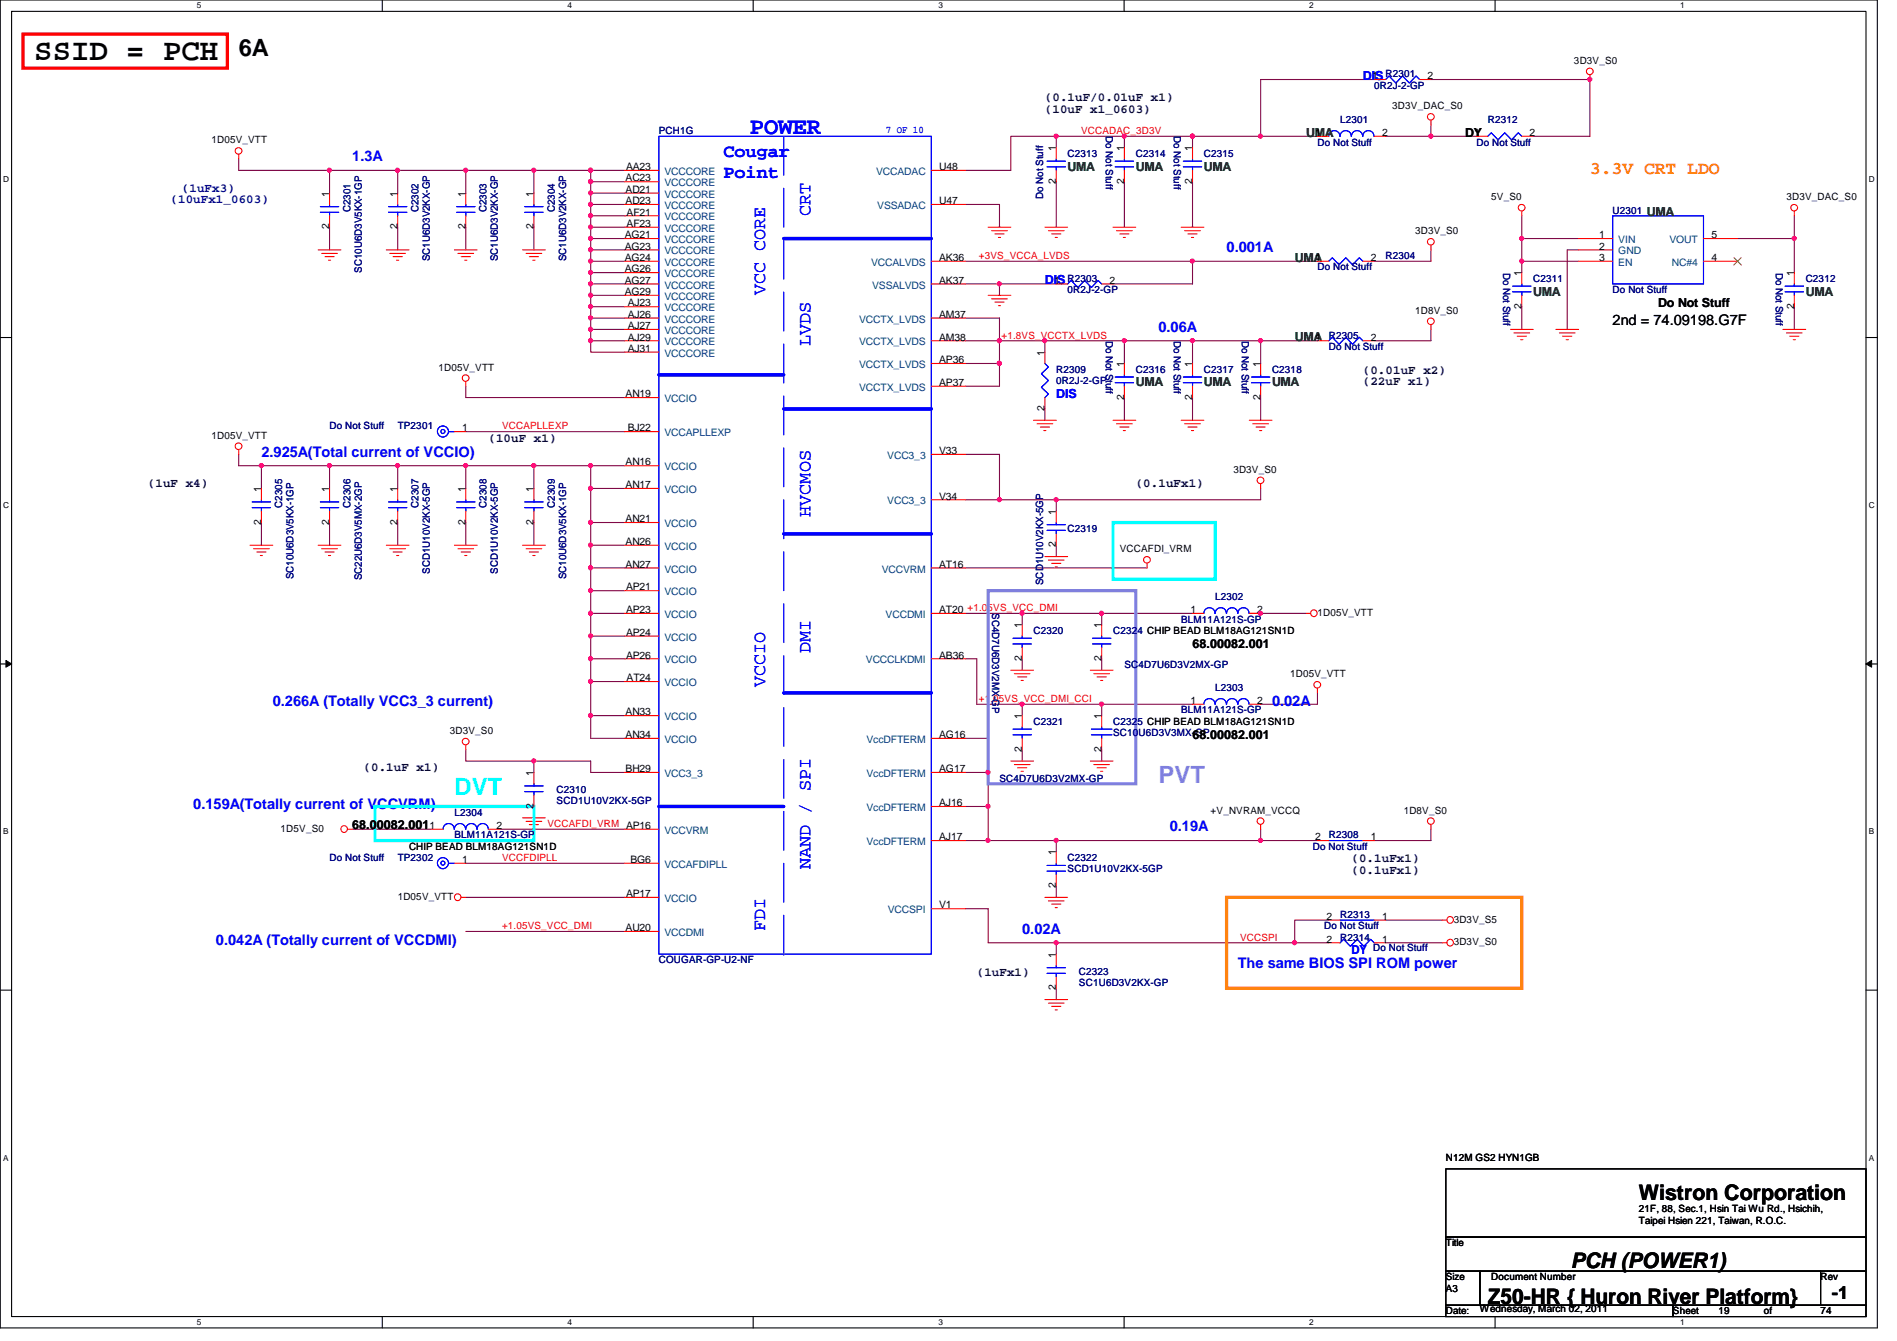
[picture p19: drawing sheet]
<svg xmlns="http://www.w3.org/2000/svg" width="297mm" height="210mm" viewBox="0 0 297 210" stroke-linecap="round" stroke-linejoin="round" font-family="sans-serif">
<defs><g id="words">
<text font-size="4.8" x="5.4" y="9.4">SSID = PCH</text>
<text font-size="3.7" x="37.4" y="8.8">6A</text>
<text font-size="3.7" fill="#00f" x="117.4" y="21">POWER</text>
<text font-size="3.7" fill="#0ff" x="71.2" y="124.4">DVT</text>
<text font-size="3.7" fill="#8080ff" x="181.4" y="122.6">PVT</text>
<g font-size="3.3">
<text x="256.6" y="187.9">Wistron Corporation</text>
<text x="246" y="198.5">PCH (POWER1)</text>
<text x="233" y="204">Z50-HR { Huron River Platform}</text>
</g>
<g font-size="2.8" fill="#00f">
<text x="113.3" y="24.6">Cougar</text>
<text x="113.3" y="27.8">Point</text>
<text x="126.9" y="33.8" transform="rotate(-90 126.9 33.8)">CRT</text>
<text x="119.8" y="46.2" transform="rotate(-90 119.8 46.2)">VCC CORE</text>
<text x="126.9" y="54.2" transform="rotate(-90 126.9 54.2)">LVDS</text>
<text x="126.9" y="80.9" transform="rotate(-90 126.9 80.9)">HVCMOS</text>
<text x="119.8" y="107.6" transform="rotate(-90 119.8 107.6)">VCCIO</text>
<text x="126.9" y="102.2" transform="rotate(-90 126.9 102.2)">DMI</text>
<text x="126.9" y="136" transform="rotate(-90 126.9 136)">NAND / SPI</text>
<text x="119.8" y="145.8" transform="rotate(-90 119.8 145.8)">FDI</text>
</g>
<text font-size="2.8" fill="#ff8000" x="249" y="27.3">3.3V CRT LDO</text>
<text font-size="2.8" x="286.8" y="203.4">-1</text>
<g font-size="2.3" fill="#00f">
<text x="55.2" y="25.2">1.3A</text>
<text x="192.1" y="39.5">0.001A</text>
<text x="181.4" y="51.9">0.06A</text>
<text x="40.9" y="71.5">2.925A(Total current of VCCIO)</text>
<text x="42.7" y="110.6">0.266A (Totally VCC3_3 current)</text>
<text x="199.2" y="110.6">0.02A</text>
<text x="30.3" y="126.6">0.159A(Totally current of VCCVRM)</text>
<text x="183.2" y="130.1">0.19A</text>
<text x="33.8" y="147.9">0.042A (Totally current of VCCDMI)</text>
<text x="160.1" y="146.1">0.02A</text>
<text x="193.8" y="151.5">The same BIOS SPI ROM power</text>
</g>
<text font-size="2.3" x="252.5" y="50.8">2nd = 74.09198.G7F</text>
<g font-size="1.9" fill="#000040">
<text x="163.6" y="17.6">(10uF x1_0603)</text>
<text x="163.6" y="15.8">(0.1uF/0.01uF x1)</text>
<text x="213.4" y="58.5">(0.01uF x2)</text>
<text x="213.4" y="60.3">(22uF x1)</text>
<text x="76.5" y="69.2">(10uF x1)</text>
<text x="23.2" y="76.3">(1uF x4)</text>
<text x="177.8" y="76.3">(0.1uFx1)</text>
<text x="56.9" y="120.7">(0.1uF x1)</text>
<text x="211.6" y="136.7">(0.1uFx1)</text>
<text x="211.6" y="135">(0.1uFx1)</text>
<text x="152.9" y="152.7">(1uFx1)</text>
</g>
<g font-size="1.9" fill="#00f">
<text x="213.4" y="12.5">DIS</text>
<text x="163.6" y="44.5">DIS</text>
<text x="165.4" y="62.3">DIS</text>
<text x="211.6" y="149.4">DY</text>
</g>
<g font-size="1.9" fill="#008000">
<text x="204.5" y="21.4">UMA</text>
<text x="167.2" y="26.7">UMA</text>
<text x="177.8" y="26.7">UMA</text>
<text x="188.5" y="26.7">UMA</text>
<text x="257.8" y="33.8">UMA</text>
<text x="202.7" y="40.9">UMA</text>
<text x="240.1" y="46.3">UMA</text>
<text x="282.7" y="46.3">UMA</text>
<text x="202.7" y="53.4">UMA</text>
<text x="177.8" y="60.5">UMA</text>
<text x="188.5" y="60.5">UMA</text>
<text x="199.2" y="60.5">UMA</text>
</g>
<g font-size="1.9">
<text x="229.4" y="21.4">DY</text>
<text x="259.6" y="48">Do Not Stuff</text>
<text x="186.7" y="101.4">68.00082.001</text>
<text x="186.7" y="115.6">68.00082.001</text>
<text x="55.2" y="129.8">68.00082.001</text>
</g>
<g font-size="1.9" fill="#000080">
<text x="26.7" y="31.8">(10uFx1_0603)</text>
<text x="28.5" y="30.1">(1uFx3)</text>
</g>
<g font-size="1.6">
<text x="246.5" y="10">3D3V_S0</text>
<text x="214.8" y="12.4">1</text>
<text x="218" y="17.1">3D3V_DAC_S0</text>
<text x="223.5" y="12.4">2</text>
<text x="33.1" y="22.4">1D05V_VTT</text>
<text x="165.4" y="23.7" transform="rotate(-90 165.4 23.7)">1</text>
<text x="176" y="23.7" transform="rotate(-90 176 23.7)">1</text>
<text x="186.7" y="23.7" transform="rotate(-90 186.7 23.7)">1</text>
<text x="205.9" y="21.3">1</text>
<text x="216.4" y="21.3">2</text>
<text x="230.8" y="21.3">1</text>
<text x="239.5" y="21.3">2</text>
<text x="98" y="28.4">AC23</text>
<text x="98" y="26.6">AA23</text>
<text x="147.1" y="26.6">U48</text>
<text x="165.4" y="28.8" transform="rotate(-90 165.4 28.8)">2</text>
<text x="176" y="28.8" transform="rotate(-90 176 28.8)">2</text>
<text x="186.7" y="28.8" transform="rotate(-90 186.7 28.8)">2</text>
<text x="51.6" y="35.9" transform="rotate(-90 51.6 35.9)">2</text>
<text x="51.6" y="30.8" transform="rotate(-90 51.6 30.8)">1</text>
<text x="62.2" y="35.9" transform="rotate(-90 62.2 35.9)">2</text>
<text x="62.2" y="30.8" transform="rotate(-90 62.2 30.8)">1</text>
<text x="72.9" y="35.9" transform="rotate(-90 72.9 35.9)">2</text>
<text x="72.9" y="30.8" transform="rotate(-90 72.9 30.8)">1</text>
<text x="83.6" y="35.9" transform="rotate(-90 83.6 35.9)">2</text>
<text x="83.6" y="30.8" transform="rotate(-90 83.6 30.8)">1</text>
<text x="98" y="30.2">AD21</text>
<text x="98" y="32">AD23</text>
<text x="98.1" y="33.7">AF21</text>
<text x="98.1" y="35.5">AF23</text>
<text x="147.1" y="32">U47</text>
<text x="233.5" y="31.3">5V_S0</text>
<text x="279.7" y="31.3">3D3V_DAC_S0</text>
<text x="97.8" y="37.3">AG21</text>
<text x="97.8" y="39.1">AG23</text>
<text x="97.8" y="40.9">AG24</text>
<text x="147.1" y="40.9">AK36</text>
<text x="205.9" y="40.9">1</text>
<text x="214.6" y="40.9">2</text>
<text x="221.6" y="36.7">3D3V_S0</text>
<text x="250.4" y="37.3">1</text>
<text x="250.4" y="39.1">2</text>
<text x="250.4" y="40.9">3</text>
<text x="268" y="40.9">4</text>
<text x="268" y="37.3">5</text>
<text x="97.8" y="42.6">AG26</text>
<text x="97.8" y="44.4">AG27</text>
<text x="97.8" y="46.2">AG29</text>
<text x="98.3" y="48">AJ23</text>
<text x="147.1" y="44.4">AK37</text>
<text x="165.1" y="44.4">1</text>
<text x="173.7" y="44.4">2</text>
<text x="238.2" y="43.2" transform="rotate(-90 238.2 43.2)">1</text>
<text x="280.9" y="43.2" transform="rotate(-90 280.9 43.2)">1</text>
<text x="98.3" y="49.7">AJ26</text>
<text x="98.3" y="51.5">AJ27</text>
<text x="98.3" y="53.3">AJ29</text>
<text x="147.1" y="49.7">AM37</text>
<text x="147.1" y="53.3">AM38</text>
<text x="205.9" y="53.3">1</text>
<text x="214.6" y="53.3">2</text>
<text x="221.6" y="49.1">1D8V_S0</text>
<text x="238.2" y="48.3" transform="rotate(-90 238.2 48.3)">2</text>
<text x="280.9" y="48.3" transform="rotate(-90 280.9 48.3)">2</text>
<text x="68.7" y="58">1D05V_VTT</text>
<text x="98.3" y="55.1">AJ31</text>
<text x="147.1" y="56.9">AP36</text>
<text x="163.6" y="55.7" transform="rotate(-90 163.6 55.7)">1</text>
<text x="176" y="57.4" transform="rotate(-90 176 57.4)">1</text>
<text x="186.7" y="57.4" transform="rotate(-90 186.7 57.4)">1</text>
<text x="197.4" y="57.4" transform="rotate(-90 197.4 57.4)">1</text>
<text x="98" y="62.2">AN19</text>
<text x="147.1" y="60.4">AP37</text>
<text x="163.6" y="64.3" transform="rotate(-90 163.6 64.3)">2</text>
<text x="176" y="62.6" transform="rotate(-90 176 62.6)">2</text>
<text x="186.7" y="62.6" transform="rotate(-90 186.7 62.6)">2</text>
<text x="197.4" y="62.6" transform="rotate(-90 197.4 62.6)">2</text>
<text x="33.1" y="68.7">1D05V_VTT</text>
<text x="72.4" y="67.5">1</text>
<text x="98.3" y="67.5">BJ22</text>
<text x="147.1" y="71.1">V33</text>
<text x="40.9" y="77" transform="rotate(-90 40.9 77)">1</text>
<text x="51.6" y="77" transform="rotate(-90 51.6 77)">1</text>
<text x="62.2" y="77" transform="rotate(-90 62.2 77)">1</text>
<text x="72.9" y="77" transform="rotate(-90 72.9 77)">1</text>
<text x="83.6" y="77" transform="rotate(-90 83.6 77)">1</text>
<text x="98" y="72.9">AN16</text>
<text x="98" y="76.4">AN17</text>
<text x="193.1" y="74">3D3V_S0</text>
<text x="40.9" y="82.1" transform="rotate(-90 40.9 82.1)">2</text>
<text x="51.6" y="82.1" transform="rotate(-90 51.6 82.1)">2</text>
<text x="62.2" y="82.1" transform="rotate(-90 62.2 82.1)">2</text>
<text x="72.9" y="82.1" transform="rotate(-90 72.9 82.1)">2</text>
<text x="83.6" y="82.1" transform="rotate(-90 83.6 82.1)">2</text>
<text x="98" y="81.7">AN21</text>
<text x="147.1" y="78.2">V34</text>
<text x="165.4" y="80.6" transform="rotate(-90 165.4 80.6)">1</text>
<text x="98" y="85.3">AN26</text>
<text x="98" y="88.9">AN27</text>
<text x="147.1" y="88.9">AT16</text>
<text x="165.4" y="85.7" transform="rotate(-90 165.4 85.7)">2</text>
<text x="175.3" y="86.4">VCCAFDI_VRM</text>
<text x="98" y="92.4">AP21</text>
<text x="98" y="96">AP23</text>
<text x="147.1" y="96">AT20 +1.05VS_VCC_DMI</text>
<text x="186.4" y="96">1</text>
<text x="196.8" y="96">2</text>
<text x="98" y="99.5">AP24</text>
<text x="160" y="98.3" transform="rotate(-90 160 98.3)">1</text>
<text x="172.5" y="98.3" transform="rotate(-90 172.5 98.3)">1</text>
<text x="206.3" y="96.4">1D05V_VTT</text>
<text x="98" y="103.1">AP26</text>
<text x="98.1" y="106.6">AT24</text>
<text x="147.1" y="103.1">AB36</text>
<text x="160" y="103.5" transform="rotate(-90 160 103.5)">2</text>
<text x="172.5" y="103.5" transform="rotate(-90 172.5 103.5)">2</text>
<text x="202" y="106">1D05V_VTT</text>
<text x="98" y="112">AN33</text>
<text x="160" y="112.6" transform="rotate(-90 160 112.6)">1</text>
<text x="172.5" y="112.6" transform="rotate(-90 172.5 112.6)">1</text>
<text x="186.4" y="110.2">1</text>
<text x="196.8" y="110.2">2</text>
<text x="70.4" y="114.9">3D3V_S0</text>
<text x="98" y="115.5">AN34</text>
<text x="147.1" y="115.5">AG16</text>
<text x="160" y="117.7" transform="rotate(-90 160 117.7)">2</text>
<text x="172.5" y="117.7" transform="rotate(-90 172.5 117.7)">2</text>
<text x="83.6" y="121.5" transform="rotate(-90 83.6 121.5)">1</text>
<text x="98" y="120.9">BH29</text>
<text x="147.1" y="120.9">AG17</text>
<text x="43.9" y="130.2">1D5V_S0</text>
<text x="67.3" y="129.8">1</text>
<text x="77.7" y="129.8">2</text>
<text x="83.6" y="126.6" transform="rotate(-90 83.6 126.6)">2</text>
<text x="147.1" y="131.5">AJ17</text>
<text x="147.1" y="126.2">AJ16</text>
<text x="189.6" y="127.3">+V_NVRAM_VCCQ</text>
<text x="205.9" y="131.5">2</text>
<text x="214.6" y="131.5">1</text>
<text x="219.8" y="127.3">1D8V_S0</text>
<text x="64" y="133">CHIP BEAD BLM18AG121SN1D</text>
<text x="72.4" y="135.1">1</text>
<text x="98.7" y="135.1">BG6</text>
<text x="165.4" y="133.9" transform="rotate(-90 165.4 133.9)">1</text>
<text x="62.3" y="140.8">1D05V_VTT</text>
<text x="98" y="140.4">AP17</text>
<text x="147.1" y="142.2">V1</text>
<text x="165.4" y="139" transform="rotate(-90 165.4 139)">2</text>
<text x="207.7" y="144">2</text>
<text x="216.4" y="144">1</text>
<text x="98" y="145.8">AU20</text>
<text x="165.4" y="149.9" transform="rotate(-90 165.4 149.9)">1</text>
<text x="207.7" y="147.5">2</text>
<text x="216.4" y="147.5">1</text>
<text x="227.6" y="144.4">3D3V_S5</text>
<text x="227.6" y="148">3D3V_S0</text>
<text x="165.4" y="155" transform="rotate(-90 165.4 155)">2</text>
<text x="226.4" y="181.7">N12M GS2 HYN1GB</text>
<text x="256.6" y="189.7">21F, 88, Sec.1, Hsin Tai Wu Rd., Hsichih,</text>
<text x="256.6" y="191.6">Taipei Hsien 221, Taiwan, R.O.C.</text>
<text x="226.4" y="195.1">Title</text>
<text x="226.4" y="200.4">Size</text>
<text x="226.4" y="202.2">A3</text>
<text x="233.5" y="200.4">Document Number</text>
<text x="285.1" y="200.4">Rev</text>
<text x="226.4" y="205.7">Date:</text>
<text x="231.7" y="205.4">Wednesday, March 02, 2011</text>
<text x="262" y="205.7">Sheet</text>
<text x="269.1" y="205.7">19</text>
<text x="276.2" y="205.7">of</text>
<text x="285.1" y="205.7">74</text>
</g>
<g font-size="1.6" fill="#000080">
<text x="215.2" y="13.9">0R2J-2-GP</text>
<text x="217" y="12.1">R2301</text>
<text x="103.2" y="21">PCH1G</text>
<text x="173.1" y="21.3" transform="rotate(90 173.1 21.3)">Do Not Stuff</text>
<text x="183.8" y="21.3" transform="rotate(90 183.8 21.3)">Do Not Stuff</text>
<text x="206.3" y="22.8">Do Not Stuff</text>
<text x="209.8" y="19.2">L2301</text>
<text x="231.2" y="22.8">Do Not Stuff</text>
<text x="233" y="19.2">R2312</text>
<text x="167.2" y="24.6">C2313</text>
<text x="177.8" y="24.6">C2314</text>
<text x="188.5" y="24.6">C2315</text>
<text x="54.9" y="33.2" transform="rotate(-90 54.9 33.2)">C2301</text>
<text x="65.5" y="33.2" transform="rotate(-90 65.5 33.2)">C2302</text>
<text x="76.2" y="33.2" transform="rotate(-90 76.2 33.2)">C2303</text>
<text x="86.9" y="33.2" transform="rotate(-90 86.9 33.2)">C2304</text>
<text x="163.3" y="31.1" transform="rotate(-90 163.3 31.1)">Do Not Stuff</text>
<text x="252.5" y="33.4">U2301</text>
<text x="67.3" y="40.9" transform="rotate(-90 67.3 40.9)">SC1U6D3V2KX-GP</text>
<text x="78" y="40.9" transform="rotate(-90 78 40.9)">SC1U6D3V2KX-GP</text>
<text x="88.6" y="40.9" transform="rotate(-90 88.6 40.9)">SC1U6D3V2KX-GP</text>
<text x="217" y="40.6">R2304</text>
<text x="56.6" y="42.7" transform="rotate(-90 56.6 42.7)">SC10U6D3V5KX-1GP</text>
<text x="167.2" y="44.1">R2303</text>
<text x="167.2" y="45.9">0R2J-2-GP</text>
<text x="206.3" y="42.3">Do Not Stuff</text>
<text x="235.4" y="42.7" transform="rotate(90 235.4 42.7)">Do Not Stuff</text>
<text x="240.1" y="44.1">C2311</text>
<text x="252.5" y="45.9">Do Not Stuff</text>
<text x="278" y="42.7" transform="rotate(90 278 42.7)">Do Not Stuff</text>
<text x="282.7" y="44.1">C2312</text>
<text x="173.1" y="53.3" transform="rotate(90 173.1 53.3)">Do Not Stuff</text>
<text x="183.8" y="53.3" transform="rotate(90 183.8 53.3)">Do Not Stuff</text>
<text x="194.5" y="53.3" transform="rotate(90 194.5 53.3)">Do Not Stuff</text>
<text x="208.1" y="53">R2305</text>
<text x="165.4" y="58.3">R2309</text>
<text x="177.8" y="58.3">C2316</text>
<text x="188.5" y="58.3">C2317</text>
<text x="199.2" y="58.3">C2318</text>
<text x="208.1" y="54.8">Do Not Stuff</text>
<text x="165.4" y="60.1">0R2J-2-GP</text>
<text x="51.6" y="67.2">Do Not Stuff</text>
<text x="62.3" y="67.2">TP2301</text>
<text x="44.2" y="79.5" transform="rotate(-90 44.2 79.5)">C2305</text>
<text x="54.9" y="79.5" transform="rotate(-90 54.9 79.5)">C2306</text>
<text x="65.5" y="79.5" transform="rotate(-90 65.5 79.5)">C2307</text>
<text x="76.2" y="79.5" transform="rotate(-90 76.2 79.5)">C2308</text>
<text x="86.9" y="79.5" transform="rotate(-90 86.9 79.5)">C2309</text>
<text x="167.2" y="83.2">C2319</text>
<text x="67.3" y="89.8" transform="rotate(-90 67.3 89.8)">SCD1U10V2KX-5GP</text>
<text x="78" y="89.8" transform="rotate(-90 78 89.8)">SCD1U10V2KX-5GP</text>
<text x="46" y="90.7" transform="rotate(-90 46 90.7)">SC10U6D3V5KX-1GP</text>
<text x="56.6" y="90.8" transform="rotate(-90 56.6 90.8)">SC22U6D3V5MX-2GP</text>
<text x="88.6" y="90.7" transform="rotate(-90 88.6 90.7)">SC10U6D3V5KX-1GP</text>
<text x="163.3" y="91.6" transform="rotate(-90 163.3 91.6)">SCD1U10V2KX-5GP</text>
<text x="190.3" y="93.9">L2302</text>
<text x="155.4" y="96" transform="rotate(90 155.4 96)">SC4D7U6D3V2MX-GP</text>
<text x="161.8" y="99.2">C2320</text>
<text x="174.3" y="99.2">C2324 CHIP BEAD BLM18AG121SN1D</text>
<text x="185" y="97.5">BLM11A121S-GP</text>
<text x="176.1" y="104.6">SC4D7U6D3V2MX-GP</text>
<text x="161.8" y="113.5">C2321</text>
<text x="174.3" y="113.5">C2325 CHIP BEAD BLM18AG121SN1D</text>
<text x="185" y="111.7">BLM11A121S-GP</text>
<text x="190.3" y="108.1">L2303</text>
<text x="174.3" y="115.2">SC10U6D3V3MX-GP</text>
<text x="87.2" y="124.1">C2310</text>
<text x="87.2" y="125.9">SCD1U10V2KX-5GP</text>
<text x="156.5" y="122.3">SC4D7U6D3V2MX-GP</text>
<text x="71.2" y="127.7">L2304</text>
<text x="71.2" y="131.2">BLM11A121S-GP</text>
<text x="208.1" y="131.2">R2308</text>
<text x="51.6" y="134.8">Do Not Stuff</text>
<text x="62.3" y="134.8">TP2302</text>
<text x="167.2" y="134.8">C2322</text>
<text x="167.2" y="136.6">SCD1U10V2KX-5GP</text>
<text x="205.6" y="133">Do Not Stuff</text>
<text x="209.8" y="143.7">R2313</text>
<text x="207.3" y="145.5">Do Not Stuff</text>
<text x="209.8" y="147.2">R2314</text>
<text x="215" y="148.8">Do Not Stuff</text>
<text x="103.2" y="150.8">COUGAR-GP-U2-NF</text>
<text x="168.9" y="152.6">C2323</text>
<text x="168.9" y="154.3">SC1U6D3V2KX-GP</text>
</g>
<text font-size="1.6" fill="#00f" x="138.7" y="20.8">7 OF 10</text>
<g font-size="1.6" fill="#f00">
<text x="169.3" y="21">VCCADAC_3D3V</text>
<text x="153.3" y="40.6">+3VS_VCCA_LVDS</text>
<text x="156.8" y="53">+1.8VS_VCCTX_LVDS</text>
<text x="78.6" y="67.2">VCCAPLLEXP</text>
<text x="153.3" y="109.9">+1.05VS_VCC_DMI_CCI</text>
<text x="85.7" y="129.5">VCCAFDI_VRM AP16</text>
<text x="78.6" y="134.8">VCCFDIPLL</text>
<text x="78.6" y="145.5">+1.05VS_VCC_DMI</text>
<text x="194.2" y="147.2">VCCSPI</text>
</g>
<g font-size="1.6" fill="#004080">
<text x="104.1" y="27.4">VCCCORE</text>
<text x="104.1" y="29.2">VCCCORE</text>
<text x="137.2" y="27.4">VCCADAC</text>
<text x="104.1" y="30.9">VCCCORE</text>
<text x="104.1" y="32.7">VCCCORE</text>
<text x="104.1" y="34.5">VCCCORE</text>
<text x="137.4" y="32.7">VSSADAC</text>
<text x="104.1" y="36.3">VCCCORE</text>
<text x="104.1" y="38.1">VCCCORE</text>
<text x="104.1" y="39.8">VCCCORE</text>
<text x="104.1" y="41.6">VCCCORE</text>
<text x="136.4" y="41.6">VCCALVDS</text>
<text x="253.4" y="38.1">VIN</text>
<text x="253.4" y="39.8">GND</text>
<text x="253.4" y="41.6">EN</text>
<text x="261.4" y="38.1">VOUT</text>
<text x="261.8" y="41.6">NC#4</text>
<text x="104.1" y="43.4">VCCCORE</text>
<text x="104.1" y="45.2">VCCCORE</text>
<text x="104.1" y="46.9">VCCCORE</text>
<text x="136.6" y="45.2">VSSALVDS</text>
<text x="104.1" y="48.7">VCCCORE</text>
<text x="104.1" y="50.5">VCCCORE</text>
<text x="104.1" y="52.3">VCCCORE</text>
<text x="134.5" y="50.5">VCCTX_LVDS</text>
<text x="104.1" y="54.1">VCCCORE</text>
<text x="104.1" y="55.8">VCCCORE</text>
<text x="134.5" y="54.1">VCCTX_LVDS</text>
<text x="134.5" y="57.6">VCCTX_LVDS</text>
<text x="104.1" y="62.9">VCCIO</text>
<text x="134.5" y="61.2">VCCTX_LVDS</text>
<text x="104.1" y="68.3">VCCAPLLEXP</text>
<text x="138.9" y="71.8">VCC3_3</text>
<text x="104.1" y="73.6">VCCIO</text>
<text x="104.1" y="77.2">VCCIO</text>
<text x="104.1" y="82.5">VCCIO</text>
<text x="138.9" y="79">VCC3_3</text>
<text x="104.1" y="86.1">VCCIO</text>
<text x="104.1" y="89.6">VCCIO</text>
<text x="138.1" y="89.6">VCCVRM</text>
<text x="104.1" y="93.2">VCCIO</text>
<text x="104.1" y="96.7">VCCIO</text>
<text x="104.1" y="100.3">VCCIO</text>
<text x="138.7" y="96.7">VCCDMI</text>
<text x="104.1" y="103.8">VCCIO</text>
<text x="104.1" y="107.4">VCCIO</text>
<text x="135.6" y="103.8">VCCCLKDMI</text>
<text x="104.1" y="112.7">VCCIO</text>
<text x="104.1" y="116.3">VCCIO</text>
<text x="135.7" y="116.3">VccDFTERM</text>
<text x="104.1" y="121.6">VCC3_3</text>
<text x="135.7" y="121.6">VccDFTERM</text>
<text x="104.1" y="130.5">VCCVRM</text>
<text x="135.7" y="127">VccDFTERM</text>
<text x="104.1" y="135.8">VCCAFDIPLL</text>
<text x="135.7" y="132.3">VccDFTERM</text>
<text x="104.1" y="141.2">VCCIO</text>
<text x="139" y="143">VCCSPI</text>
<text x="104.1" y="146.5">VCCDMI</text>
</g>
<g font-size="1.3">
<text x="30.8" y="1.3">5</text>
<text x="88.9" y="1.3">4</text>
<text x="146.9" y="1.3">3</text>
<text x="205" y="1.3">2</text>
<text x="263.1" y="1.3">1</text>
<text x=".5" y="28.4">D</text>
<text x="292.6" y="28.4">D</text>
<text x=".5" y="79.5">C</text>
<text x="292.6" y="79.5">C</text>
<text x=".5" y="130.6">B</text>
<text x="292.6" y="130.6">B</text>
<text x=".5" y="181.7">A</text>
<text x="292.6" y="181.7">A</text>
<text x="30.8" y="207.4">5</text>
<text x="88.9" y="207.4">4</text>
<text x="146.9" y="207.4">3</text>
<text x="205" y="207.4">2</text>
<text x="263.1" y="207.4">1</text>
</g>
</g></defs>
<path d="M0 0h294v207.9h-294zM1.8 1.8h290.4v204.3h-290.4z" fill="none" stroke="#000" stroke-width=".17"/>
<g fill="#fff">
<path d="M30.8 .2h.7v1.4h-.7z"/>
<path d="M30.8 206.2h.7v1.4h-.7z"/>
</g>
<path d="M59.9 0v1.8M59.9 206.1v1.8" fill="none" stroke="#000" stroke-width=".17"/>
<g fill="#fff">
<path d="M88.9 .2h.6v1.4h-.6z"/>
<path d="M88.9 206.2h.6v1.4h-.6z"/>
</g>
<path d="M117.9 0v1.8M117.9 206.1v1.8" fill="none" stroke="#000" stroke-width=".17"/>
<g fill="#fff">
<path d="M146.9 .2h.7v1.4h-.7z"/>
<path d="M146.9 206.2h.7v1.4h-.7z"/>
</g>
<path d="M176 0v1.8M176 206.1v1.8" fill="none" stroke="#000" stroke-width=".17"/>
<g fill="#fff">
<path d="M205 .2h.7v1.4h-.7z"/>
<path d="M205 206.2h.7v1.4h-.7z"/>
</g>
<path d="M234.1 0v1.8M234.1 206.1v1.8" fill="none" stroke="#000" stroke-width=".17"/>
<g fill="#fff">
<path d="M263.1 .2h.7v1.4h-.7z"/>
<path d="M263.1 206.2h.7v1.4h-.7z"/>
<path d="M.5 27.3h.9v1.4h-.9z"/>
<path d="M292.6 27.3h.9v1.4h-.9z"/>
<path d="M.5 78.4h.9v1.4h-.9z"/>
<path d="M292.6 78.4h.9v1.4h-.9z"/>
</g>
<path d="M0 52.8h1.8M292.2 52.8h1.8" fill="none" stroke="#000" stroke-width=".17"/>
<g fill="#fff">
<path d="M.5 129.5h.8v1.4h-.8z"/>
<path d="M292.6 129.5h.9v1.4h-.9z"/>
</g>
<path d="M0 103.9h1.8M292.2 103.9h1.8" fill="none" stroke="#000" stroke-width=".17"/>
<path d="M.9 103.4l.9 .5-.9 .5zM292.2 103.9l.9-.5v1z" fill="#000"/>
<path d="M.9 103.4l.9 .5-.9 .5zM292.2 103.9l.9-.5v1z" fill="none" stroke="#000" stroke-width=".16"/>
<g fill="#fff">
<path d="M.5 180.5h.8v1.4h-.8z"/>
<path d="M292.6 180.5h.9v1.4h-.9z"/>
</g>
<path d="M0 155h1.8M292.2 155h1.8" fill="none" stroke="#000" stroke-width=".17"/>
<path d="M156.5 32v3.6M163.6 53.3v1.8" fill="none" stroke="#800040" stroke-width=".17"/>
<circle cx="163.6" cy="53.3" r=".32" fill="#f0f"/>
<circle cx="163.6" cy="53.3" r=".32" fill="none" stroke="#f0f" stroke-width=".17"/>
<path d="M156.5 53.3h7.1" fill="none" stroke="#800040" stroke-width=".17"/>
<circle cx="156.5" cy="53.3" r=".32" fill="#f0f"/>
<circle cx="156.5" cy="53.3" r=".32" fill="none" stroke="#f0f" stroke-width=".17"/>
<path d="M151.2 126.2h3.5M165.4 131.6h32" fill="none" stroke="#800040" stroke-width=".17"/>
<circle cx="197.4" cy="131.5" r=".32" fill="#f0f"/>
<circle cx="197.4" cy="131.5" r=".32" fill="none" stroke="#f0f" stroke-width=".17"/>
<path d="M165.4 21.3h10.7M92.5 53.3v1.8h5.3" fill="none" stroke="#800040" stroke-width=".17"/>
<circle cx="176" cy="21.3" r=".32" fill="#f0f"/>
<circle cx="176" cy="21.3" r=".32" fill="none" stroke="#f0f" stroke-width=".17"/>
<circle cx="165.4" cy="21.3" r=".32" fill="#f0f"/>
<circle cx="165.4" cy="21.3" r=".32" fill="none" stroke="#f0f" stroke-width=".17"/>
<path d="M156.5 44.4v1.8M92.5 119.1v1.8M154.7 120.9v5.3" fill="none" stroke="#800040" stroke-width=".17"/>
<circle cx="154.7" cy="120.9" r=".32" fill="#f0f"/>
<circle cx="154.7" cy="120.9" r=".32" fill="none" stroke="#f0f" stroke-width=".17"/>
<path d="M165.4 21.3v1.8M186.7 21.3h10.7M151.2 49.8h5.3M151.2 60.5h5.3M165.4 138.7v1.8" fill="none" stroke="#800040" stroke-width=".17"/>
<circle cx="186.7" cy="21.3" r=".32" fill="#f0f"/>
<circle cx="186.7" cy="21.3" r=".32" fill="none" stroke="#f0f" stroke-width=".17"/>
<path d="M163.6 53.3h23.1M197.4 53.3h8.9M151.2 71.1h5.3" fill="none" stroke="#800040" stroke-width=".17"/>
<circle cx="197.4" cy="53.3" r=".32" fill="#f0f"/>
<circle cx="197.4" cy="53.3" r=".32" fill="none" stroke="#f0f" stroke-width=".17"/>
<path d="M197.4 53.3h-10.7v3.6" fill="none" stroke="#800040" stroke-width=".17"/>
<circle cx="186.7" cy="53.3" r=".32" fill="#f0f"/>
<circle cx="186.7" cy="53.3" r=".32" fill="none" stroke="#f0f" stroke-width=".17"/>
<path d="M176.1 53.3v3.6M197.4 53.3v3.6M215.2 53.3h8.9M176.1 62.2v3.6M186.7 62.2v3.6M197.4 62.2v3.6" fill="none" stroke="#800040" stroke-width=".17"/>
<circle cx="176" cy="53.3" r=".32" fill="#f0f"/>
<circle cx="176" cy="53.3" r=".32" fill="none" stroke="#f0f" stroke-width=".17"/>
<path d="M62.3 26.7h10.6v3.5M72.9 35.6v3.5M151.2 56.9h5.3M224.1 51.6v1.7M163.6 64v1.8M151.2 131.6h3.5" fill="none" stroke="#800040" stroke-width=".17"/>
<circle cx="62.2" cy="26.6" r=".32" fill="#f0f"/>
<circle cx="62.2" cy="26.6" r=".32" fill="none" stroke="#f0f" stroke-width=".17"/>
<path d="M197.4 12.4v8.9M186.7 40.9h19.6M156.5 71.1v7.1h-5.3M151.2 96h8.9M152.9 110.2h7.2v1.8M160.1 117.3v1.8M206.3 108.5v1.7h-8.9M92.5 120.9h5.3M154.7 147.6h10.7" fill="none" stroke="#800040" stroke-width=".17"/>
<circle cx="186.7" cy="40.9" r=".32" fill="#f0f"/>
<circle cx="186.7" cy="40.9" r=".32" fill="none" stroke="#f0f" stroke-width=".17"/>
<path d="M224.1 12.4h24.9M176.1 21.3h10.6M176.1 28.4v7.2M165.4 85.3v1.8M165.4 154.7v1.8M165.4 147.6v1.8" fill="none" stroke="#800040" stroke-width=".17"/>
<circle cx="186.7" cy="21.3" r=".32" fill="#f0f"/>
<circle cx="186.7" cy="21.3" r=".32" fill="none" stroke="#f0f" stroke-width=".17"/>
<path d="M197.4 12.4h17.8M186.7 28.4v7.2M156.5 56.9v3.6" fill="none" stroke="#800040" stroke-width=".17"/>
<circle cx="156.5" cy="56.9" r=".32" fill="#f0f"/>
<circle cx="156.5" cy="56.9" r=".32" fill="none" stroke="#f0f" stroke-width=".17"/>
<path d="M176.1 21.3v1.8M186.7 21.3v1.8M151.2 44.4h5.3M151.2 53.3h5.3v3.6M151.2 88.9h28.4M151.2 115.6h3.5M72.9 145.8h24.9M154.7 142.2v5.4" fill="none" stroke="#800040" stroke-width=".17"/>
<circle cx="156.5" cy="56.9" r=".32" fill="#f0f"/>
<circle cx="156.5" cy="56.9" r=".32" fill="none" stroke="#f0f" stroke-width=".17"/>
<circle cx="156.5" cy="53.3" r=".32" fill="#f0f"/>
<circle cx="156.5" cy="53.3" r=".32" fill="none" stroke="#f0f" stroke-width=".17"/>
<path d="M154.7 131.6h10.7" fill="none" stroke="#800040" stroke-width=".17"/>
<circle cx="165.4" cy="131.5" r=".32" fill="#f0f"/>
<circle cx="165.4" cy="131.5" r=".32" fill="none" stroke="#f0f" stroke-width=".17"/>
<circle cx="154.7" cy="131.5" r=".32" fill="#f0f"/>
<circle cx="154.7" cy="131.5" r=".32" fill="none" stroke="#f0f" stroke-width=".17"/>
<path d="M156.5 44.4h8.9M186.7 40.9v3.5M72.9 119.1h10.7M197.4 131.6h8.9M224.1 129.8v1.8" fill="none" stroke="#800040" stroke-width=".17"/>
<circle cx="156.5" cy="44.4" r=".32" fill="#f0f"/>
<circle cx="156.5" cy="44.4" r=".32" fill="none" stroke="#f0f" stroke-width=".17"/>
<path d="M72.9 26.7h10.7v3.5M83.6 35.6v3.5M165.4 78.2v1.8M72.9 140.5h24.9" fill="none" stroke="#800040" stroke-width=".17"/>
<circle cx="72.9" cy="26.6" r=".32" fill="#f0f"/>
<circle cx="72.9" cy="26.6" r=".32" fill="none" stroke="#f0f" stroke-width=".17"/>
<path d="M247.2 39.1h-1.8v12.5M281 37.3v5.4M151.2 103.1h1.7v7.1" fill="none" stroke="#800040" stroke-width=".17"/>
<circle cx="280.9" cy="37.3" r=".32" fill="#f0f"/>
<circle cx="280.9" cy="37.3" r=".32" fill="none" stroke="#f0f" stroke-width=".17"/>
<path d="M238.3 37.3h8.9M238.3 40.9v1.8M238.3 48v3.6M281 48v3.6" fill="none" stroke="#800040" stroke-width=".17"/>
<circle cx="238.3" cy="37.3" r=".32" fill="#f0f"/>
<circle cx="238.3" cy="37.3" r=".32" fill="none" stroke="#f0f" stroke-width=".17"/>
<path d="M238.3 37.3v3.6h8.9" fill="none" stroke="#800040" stroke-width=".17"/>
<circle cx="238.3" cy="40.9" r=".32" fill="#f0f"/>
<circle cx="238.3" cy="40.9" r=".32" fill="none" stroke="#f0f" stroke-width=".17"/>
<path d="M197.4 21.3h8.9M238.3 33.8v3.5M151.2 40.9h35.5" fill="none" stroke="#800040" stroke-width=".17"/>
<circle cx="197.4" cy="21.3" r=".32" fill="#f0f"/>
<circle cx="197.4" cy="21.3" r=".32" fill="none" stroke="#f0f" stroke-width=".17"/>
<path d="M224.1 19.6v1.7M156.5 78.2h8.9" fill="none" stroke="#800040" stroke-width=".17"/>
<circle cx="165.4" cy="78.2" r=".32" fill="#f0f"/>
<circle cx="165.4" cy="78.2" r=".32" fill="none" stroke="#f0f" stroke-width=".17"/>
<circle cx="156.5" cy="78.2" r=".32" fill="#f0f"/>
<circle cx="156.5" cy="78.2" r=".32" fill="none" stroke="#f0f" stroke-width=".17"/>
<path d="M217 21.3h7.1M197.4 76.5v1.7M151.2 120.9h3.5M154.7 126.2v5.4" fill="none" stroke="#800040" stroke-width=".17"/>
<circle cx="154.7" cy="126.2" r=".32" fill="#f0f"/>
<circle cx="154.7" cy="126.2" r=".32" fill="none" stroke="#f0f" stroke-width=".17"/>
<path d="M92.5 53.3h5.3M174.3 44.4h12.4" fill="none" stroke="#800040" stroke-width=".17"/>
<circle cx="92.5" cy="53.3" r=".32" fill="#f0f"/>
<circle cx="92.5" cy="53.3" r=".32" fill="none" stroke="#f0f" stroke-width=".17"/>
<path d="M51.6 35.6v3.5M62.3 35.6v3.5M92.5 51.6v1.7M97.8 40.9h-5.3v1.8" fill="none" stroke="#800040" stroke-width=".17"/>
<circle cx="92.5" cy="40.9" r=".32" fill="#f0f"/>
<circle cx="92.5" cy="40.9" r=".32" fill="none" stroke="#f0f" stroke-width=".17"/>
<path d="M72.9 67.6h24.9M97.8 92.5h-5.3v3.5" fill="none" stroke="#800040" stroke-width=".17"/>
<circle cx="92.5" cy="92.4" r=".32" fill="#f0f"/>
<circle cx="92.5" cy="92.4" r=".32" fill="none" stroke="#f0f" stroke-width=".17"/>
<path d="M92.5 26.7v1.7M37.4 72.9h3.5" fill="none" stroke="#800040" stroke-width=".17"/>
<circle cx="92.5" cy="28.4" r=".32" fill="#f0f"/>
<circle cx="92.5" cy="28.4" r=".32" fill="none" stroke="#f0f" stroke-width=".17"/>
<path d="M97.8 39.1h-5.3v1.8" fill="none" stroke="#800040" stroke-width=".17"/>
<circle cx="92.5" cy="39.1" r=".32" fill="#f0f"/>
<circle cx="92.5" cy="39.1" r=".32" fill="none" stroke="#f0f" stroke-width=".17"/>
<path d="M51.6 72.9h10.7v3.6" fill="none" stroke="#800040" stroke-width=".17"/>
<circle cx="51.6" cy="72.9" r=".32" fill="#f0f"/>
<circle cx="51.6" cy="72.9" r=".32" fill="none" stroke="#f0f" stroke-width=".17"/>
<path d="M97.8 106.7h-5.3v5.3" fill="none" stroke="#800040" stroke-width=".17"/>
<circle cx="92.5" cy="106.7" r=".32" fill="#f0f"/>
<circle cx="92.5" cy="106.7" r=".32" fill="none" stroke="#f0f" stroke-width=".17"/>
<path d="M92.5 48v1.8" fill="none" stroke="#800040" stroke-width=".17"/>
<circle cx="92.5" cy="48" r=".32" fill="#f0f"/>
<circle cx="92.5" cy="48" r=".32" fill="none" stroke="#f0f" stroke-width=".17"/>
<path d="M83.6 26.7h8.9" fill="none" stroke="#800040" stroke-width=".17"/>
<circle cx="92.5" cy="26.6" r=".32" fill="#f0f"/>
<circle cx="92.5" cy="26.6" r=".32" fill="none" stroke="#f0f" stroke-width=".17"/>
<circle cx="83.6" cy="26.6" r=".32" fill="#f0f"/>
<circle cx="83.6" cy="26.6" r=".32" fill="none" stroke="#f0f" stroke-width=".17"/>
<path d="M224.1 39.1v1.8h-8.9M92.5 51.6h5.3M37.4 71.1v1.8M40.9 72.9v3.6M97.8 81.8h-5.3v3.5" fill="none" stroke="#800040" stroke-width=".17"/>
<circle cx="92.5" cy="81.8" r=".32" fill="#f0f"/>
<circle cx="92.5" cy="81.8" r=".32" fill="none" stroke="#f0f" stroke-width=".17"/>
<path d="M97.8 37.3h-5.3v1.8M83.6 119.1v1.8M83.6 126.2v1.8" fill="none" stroke="#800040" stroke-width=".17"/>
<circle cx="92.5" cy="37.3" r=".32" fill="#f0f"/>
<circle cx="92.5" cy="37.3" r=".32" fill="none" stroke="#f0f" stroke-width=".17"/>
<path d="M62.3 72.9h10.6v3.6" fill="none" stroke="#800040" stroke-width=".17"/>
<circle cx="62.2" cy="72.9" r=".32" fill="#f0f"/>
<circle cx="62.2" cy="72.9" r=".32" fill="none" stroke="#f0f" stroke-width=".17"/>
<path d="M92.5 72.9h5.3M97.8 96h-5.3v3.6" fill="none" stroke="#800040" stroke-width=".17"/>
<circle cx="92.5" cy="96" r=".32" fill="#f0f"/>
<circle cx="92.5" cy="96" r=".32" fill="none" stroke="#f0f" stroke-width=".17"/>
<path d="M51.6 26.7h10.7M72.9 62.2h24.9" fill="none" stroke="#800040" stroke-width=".17"/>
<circle cx="51.6" cy="26.6" r=".32" fill="#f0f"/>
<circle cx="51.6" cy="26.6" r=".32" fill="none" stroke="#f0f" stroke-width=".17"/>
<path d="M92.5 49.8h5.3" fill="none" stroke="#800040" stroke-width=".17"/>
<circle cx="92.5" cy="49.8" r=".32" fill="#f0f"/>
<circle cx="92.5" cy="49.8" r=".32" fill="none" stroke="#f0f" stroke-width=".17"/>
<path d="M92.5 49.8v1.8" fill="none" stroke="#800040" stroke-width=".17"/>
<circle cx="92.5" cy="51.5" r=".32" fill="#f0f"/>
<circle cx="92.5" cy="51.5" r=".32" fill="none" stroke="#f0f" stroke-width=".17"/>
<path d="M97.8 35.6h-5.3v1.7" fill="none" stroke="#800040" stroke-width=".17"/>
<circle cx="92.5" cy="35.5" r=".32" fill="#f0f"/>
<circle cx="92.5" cy="35.5" r=".32" fill="none" stroke="#f0f" stroke-width=".17"/>
<path d="M37.4 24.9v1.8M92.5 48h5.3M83.6 72.9v3.6M51.6 81.8v3.5M83.6 119.1h8.9" fill="none" stroke="#800040" stroke-width=".17"/>
<circle cx="83.6" cy="119.1" r=".32" fill="#f0f"/>
<circle cx="83.6" cy="119.1" r=".32" fill="none" stroke="#f0f" stroke-width=".17"/>
<path d="M72.9 60.5v1.7M97.8 85.3h-5.3v3.6M72.9 117.3v1.8M72.9 135.1h24.9M215.2 131.6h8.9" fill="none" stroke="#800040" stroke-width=".17"/>
<circle cx="92.5" cy="85.3" r=".32" fill="#f0f"/>
<circle cx="92.5" cy="85.3" r=".32" fill="none" stroke="#f0f" stroke-width=".17"/>
<path d="M97.8 33.8h-5.3v1.8" fill="none" stroke="#800040" stroke-width=".17"/>
<circle cx="92.5" cy="33.8" r=".32" fill="#f0f"/>
<circle cx="92.5" cy="33.8" r=".32" fill="none" stroke="#f0f" stroke-width=".17"/>
<path d="M97.8 112h-5.3v3.6" fill="none" stroke="#800040" stroke-width=".17"/>
<circle cx="92.5" cy="112" r=".32" fill="#f0f"/>
<circle cx="92.5" cy="112" r=".32" fill="none" stroke="#f0f" stroke-width=".17"/>
<path d="M92.5 72.9v3.6" fill="none" stroke="#800040" stroke-width=".17"/>
<circle cx="92.5" cy="72.9" r=".32" fill="#f0f"/>
<circle cx="92.5" cy="72.9" r=".32" fill="none" stroke="#f0f" stroke-width=".17"/>
<path d="M40.9 72.9h10.7v3.6M83.6 81.8v3.5" fill="none" stroke="#800040" stroke-width=".17"/>
<circle cx="40.9" cy="72.9" r=".32" fill="#f0f"/>
<circle cx="40.9" cy="72.9" r=".32" fill="none" stroke="#f0f" stroke-width=".17"/>
<path d="M97.8 99.6h-5.3v3.5" fill="none" stroke="#800040" stroke-width=".17"/>
<circle cx="92.5" cy="99.5" r=".32" fill="#f0f"/>
<circle cx="92.5" cy="99.5" r=".32" fill="none" stroke="#f0f" stroke-width=".17"/>
<path d="M97.8 46.2h-5.3v1.8" fill="none" stroke="#800040" stroke-width=".17"/>
<circle cx="92.5" cy="46.2" r=".32" fill="#f0f"/>
<circle cx="92.5" cy="46.2" r=".32" fill="none" stroke="#f0f" stroke-width=".17"/>
<path d="M97.8 32h-5.3v1.8" fill="none" stroke="#800040" stroke-width=".17"/>
<circle cx="92.5" cy="32" r=".32" fill="#f0f"/>
<circle cx="92.5" cy="32" r=".32" fill="none" stroke="#f0f" stroke-width=".17"/>
<path d="M72.9 72.9h10.7" fill="none" stroke="#800040" stroke-width=".17"/>
<circle cx="72.9" cy="72.9" r=".32" fill="#f0f"/>
<circle cx="72.9" cy="72.9" r=".32" fill="none" stroke="#f0f" stroke-width=".17"/>
<path d="M83.6 72.9h8.9M92.5 115.6h5.3" fill="none" stroke="#800040" stroke-width=".17"/>
<circle cx="83.6" cy="72.9" r=".32" fill="#f0f"/>
<circle cx="83.6" cy="72.9" r=".32" fill="none" stroke="#f0f" stroke-width=".17"/>
<path d="M92.5 26.7h5.3M62.3 81.8v3.5" fill="none" stroke="#800040" stroke-width=".17"/>
<circle cx="92.5" cy="26.6" r=".32" fill="#f0f"/>
<circle cx="92.5" cy="26.6" r=".32" fill="none" stroke="#f0f" stroke-width=".17"/>
<path d="M97.8 44.4h-5.3v1.8" fill="none" stroke="#800040" stroke-width=".17"/>
<circle cx="92.5" cy="44.4" r=".32" fill="#f0f"/>
<circle cx="92.5" cy="44.4" r=".32" fill="none" stroke="#f0f" stroke-width=".17"/>
<path d="M97.8 30.2h-5.3v1.8M40.9 81.8v3.5" fill="none" stroke="#800040" stroke-width=".17"/>
<circle cx="92.5" cy="30.2" r=".32" fill="#f0f"/>
<circle cx="92.5" cy="30.2" r=".32" fill="none" stroke="#f0f" stroke-width=".17"/>
<path d="M97.8 88.9h-5.3v3.6" fill="none" stroke="#800040" stroke-width=".17"/>
<circle cx="92.5" cy="88.9" r=".32" fill="#f0f"/>
<circle cx="92.5" cy="88.9" r=".32" fill="none" stroke="#f0f" stroke-width=".17"/>
<path d="M37.4 26.7h14.2v3.5M62.3 26.7v3.5M97.8 76.5h-5.3v5.3" fill="none" stroke="#800040" stroke-width=".17"/>
<circle cx="92.5" cy="76.4" r=".32" fill="#f0f"/>
<circle cx="92.5" cy="76.4" r=".32" fill="none" stroke="#f0f" stroke-width=".17"/>
<path d="M72.9 81.8v3.5M97.8 103.1h-5.3v3.6" fill="none" stroke="#800040" stroke-width=".17"/>
<circle cx="92.5" cy="103.1" r=".32" fill="#f0f"/>
<circle cx="92.5" cy="103.1" r=".32" fill="none" stroke="#f0f" stroke-width=".17"/>
<path d="M97.8 42.7h-5.3v1.7" fill="none" stroke="#800040" stroke-width=".17"/>
<circle cx="92.5" cy="42.6" r=".32" fill="#f0f"/>
<circle cx="92.5" cy="42.6" r=".32" fill="none" stroke="#f0f" stroke-width=".17"/>
<path d="M92.5 28.4h5.3" fill="none" stroke="#800040" stroke-width=".17"/>
<circle cx="92.5" cy="28.4" r=".32" fill="#f0f"/>
<circle cx="92.5" cy="28.4" r=".32" fill="none" stroke="#f0f" stroke-width=".17"/>
<path d="M92.5 28.4v1.8" fill="none" stroke="#800040" stroke-width=".17"/>
<circle cx="92.5" cy="28.4" r=".32" fill="#f0f"/>
<circle cx="92.5" cy="28.4" r=".32" fill="none" stroke="#f0f" stroke-width=".17"/>
<path d="M151.2 32h5.3M160.1 96v1.8M172.5 96h14.2M160.1 103.1v1.8" fill="none" stroke="#800040" stroke-width=".17"/>
<circle cx="172.5" cy="96" r=".32" fill="#f0f"/>
<circle cx="172.5" cy="96" r=".32" fill="none" stroke="#f0f" stroke-width=".17"/>
<path d="M224.1 21.3h7.1M240.1 21.3h8.9M281 33.8v3.5h-8.9M156.5 49.8v3.5M165.4 78.2h32M154.7 115.6v5.3M78.3 129.8h19.5M165.4 131.6v1.7M197.4 129.8v1.8M151.2 142.2h3.5" fill="none" stroke="#800040" stroke-width=".17"/>
<circle cx="224" cy="21.3" r=".32" fill="#f0f"/>
<circle cx="224" cy="21.3" r=".32" fill="none" stroke="#f0f" stroke-width=".17"/>
<path d="M249 12.4v8.9M165.4 28.4v7.2" fill="none" stroke="#800040" stroke-width=".17"/>
<circle cx="248.9" cy="12.4" r=".32" fill="#f0f"/>
<circle cx="248.9" cy="12.4" r=".32" fill="none" stroke="#f0f" stroke-width=".17"/>
<path d="M165.4 21.3h-7.1v5.4h-7.1M208.1 144h-5.4v3.6h-37.3" fill="none" stroke="#800040" stroke-width=".17"/>
<circle cx="165.4" cy="147.5" r=".32" fill="#f0f"/>
<circle cx="165.4" cy="147.5" r=".32" fill="none" stroke="#f0f" stroke-width=".17"/>
<path d="M202.7 147.6h5.4M217 144h8.8M217 147.6h8.8" fill="none" stroke="#800040" stroke-width=".17"/>
<circle cx="202.7" cy="147.5" r=".32" fill="#f0f"/>
<circle cx="202.7" cy="147.5" r=".32" fill="none" stroke="#f0f" stroke-width=".17"/>
<path d="M160.1 96h12.4v1.8" fill="none" stroke="#800040" stroke-width=".17"/>
<circle cx="160" cy="96" r=".32" fill="#f0f"/>
<circle cx="160" cy="96" r=".32" fill="none" stroke="#f0f" stroke-width=".17"/>
<path d="M160.1 110.2h12.4v1.8" fill="none" stroke="#800040" stroke-width=".17"/>
<circle cx="160" cy="110.2" r=".32" fill="#f0f"/>
<circle cx="160" cy="110.2" r=".32" fill="none" stroke="#f0f" stroke-width=".17"/>
<path d="M195.6 96h8.9M172.5 103.1v1.8M172.5 117.3v1.8" fill="none" stroke="#800040" stroke-width=".17"/>
<circle cx="197.4" cy="96" r=".32" fill="#f0f"/>
<circle cx="197.4" cy="96" r=".32" fill="none" stroke="#f0f" stroke-width=".17"/>
<path d="M172.5 110.2h14.2" fill="none" stroke="#800040" stroke-width=".17"/>
<circle cx="172.5" cy="110.2" r=".32" fill="#f0f"/>
<circle cx="172.5" cy="110.2" r=".32" fill="none" stroke="#f0f" stroke-width=".17"/>
<path d="M55.2 129.8h12.4" fill="none" stroke="#800040" stroke-width=".17"/>
<g fill="none" stroke="#f00" stroke-width=".17">
<path d="M215.2 12.4h1.8M222.3 12.4h1.8M224.1 18.8v.8M249 11.7v.7M37.4 24.2v.7M49.8 39.1h3.6M50.4 39.7h2.4M51.6 30.2v1.8M51.6 33.8v1.8M60.5 39.1h3.5M61 39.7h2.5M62.3 30.2v1.8"/>
<path d="M62.3 33.8v1.8M71.2 39.1h3.5M71.7 39.7h2.5M72.9 30.2v1.8M72.9 33.8v1.8M81.8 39.1h3.6M82.4 39.7h2.4M83.6 30.2v1.8M83.6 33.8v1.8M97.8 37.3h5.4M97.8 39.1h5.4M97.8 26.7h5.4"/>
<path d="M97.8 28.4h5.4M97.8 30.2h5.4M97.8 32h5.4M97.8 33.8h5.4M97.8 35.6h5.4M145.8 26.7h5.4M145.8 32h5.4M154.7 35.6h3.6M155.3 36.1h2.4M155.8 36.6h1.4M156.3 37.2h.4M163.6 35.6h3.6"/>
<path d="M164.2 36.1h2.4M164.7 36.6h1.4M165.2 37.2h.4M165.4 23.1v1.8M165.4 26.7v1.7M174.3 35.6h3.5M174.8 36.1h2.5M175.3 36.6h1.5M175.9 37.2h.3M176.1 23.1v1.8M176.1 26.7v1.7M185 35.6h3.5"/>
<path d="M185.5 36.1h2.5M186 36.6h1.4M186.6 37.2h.3M186.7 23.1v1.8M186.7 26.7v1.7M206.3 21.3h1.8M215.2 21.3h1.8M224.1 38.4v.7M231.2 21.3h1.8M238.3 33.1v.7M238.3 21.3h1.8M247.2 37.3h5.3"/>
<path d="M247.2 39.1h5.3M266.7 37.3h5.4M281 33.1v.7M50.9 40.2h1.4M51.4 40.7h.4M61.5 40.2h1.5M62.1 40.7h.3M72.2 40.2h1.5M72.8 40.7h.3M72.9 59.7v.8M82.9 40.2h1.4M83.4 40.7h.4"/>
<path d="M97.8 40.9h5.4M97.8 42.7h5.4M97.8 44.4h5.4M97.8 46.2h5.4M97.8 48h5.4M97.8 49.8h5.4M97.8 51.6h5.4M97.8 53.3h5.4M97.8 55.1h5.4M145.8 40.9h5.4M145.8 44.4h5.4M145.8 49.8h5.4"/>
<path d="M145.8 53.3h5.4M145.8 56.9h5.4M154.7 46.2h3.6M155.3 46.8h2.4M155.8 47.3h1.4M156.3 47.8h.4M163.6 55.1v1.8M165.4 44.4h1.8M172.5 44.4h1.8M176.1 56.9v1.8M186.7 56.9v1.8M197.4 56.9v1.8"/>
<path d="M206.3 40.9h1.8M206.3 53.3h1.8M213.4 40.9h1.8M213.4 53.3h1.8M224.1 50.8v.8M236.5 51.6h3.6M237.1 52.1h2.4M237.6 52.6h1.4M238.1 53.2h.4M238.3 42.7v1.7M238.3 46.2v1.8M243.6 51.6h3.6"/>
<path d="M244.2 52.1h2.4M244.7 52.6h1.4M245.2 53.2h.4M247.2 40.9h5.3M266.7 40.9h5.4M279.2 51.6h3.5M279.7 52.1h2.5M280.2 52.6h1.5M280.8 53.2h.3M281 42.7v1.7M281 46.2v1.8M37.4 70.4v.7"/>
<path d="M40.9 76.5v1.7M51.6 76.5v1.7M62.3 76.5v1.7M71.2 67.6h1.7M72.9 76.5v1.7M83.6 76.5v1.7M97.8 67.6h5.4M97.8 72.9h5.4M97.8 76.5h5.4M97.8 62.2h5.4M145.8 60.5h5.4M145.8 71.1h5.4"/>
<path d="M145.8 78.2h5.4M161.8 65.8h3.6M162.4 66.3h2.4M162.9 66.8h1.4M163.4 67.4h.4M163.6 62.2v1.8M174.3 65.8h3.5M174.8 66.3h2.5M175.3 66.8h1.5M175.9 67.4h.3M176.1 60.5v1.7M185 65.8h3.5"/>
<path d="M185.5 66.3h2.5M186 66.8h1.4M186.6 67.4h.3M186.7 60.5v1.7M195.6 65.8h3.6M196.2 66.3h2.4M196.7 66.8h1.4M197.2 67.4h.4M197.4 75.7v.8M197.4 60.5v1.7M39.2 85.3h3.5M39.7 85.9h2.5"/>
<path d="M40.2 86.4h1.5M40.8 87h.3M40.9 80v1.8M49.8 85.3h3.6M50.4 85.9h2.4M50.9 86.4h1.4M51.4 87h.4M51.6 80v1.8M60.5 85.3h3.5M61 85.9h2.5M61.5 86.4h1.5M62.1 87h.3"/>
<path d="M62.3 80v1.8M71.2 85.3h3.5M71.7 85.9h2.5M72.2 86.4h1.5M72.8 87h.3M72.9 80v1.8M81.8 85.3h3.6M82.4 85.9h2.4M82.9 86.4h1.4M83.4 87h.4M83.6 80v1.8M97.8 81.8h5.4"/>
<path d="M97.8 85.3h5.4M97.8 88.9h5.4M97.8 92.5h5.4M97.8 96h5.4M97.8 99.6h5.4M145.8 88.9h5.4M145.8 96h5.4M160.1 97.8v1.8M163.6 87.1h3.6M164.2 87.7h2.4M164.7 88.2h1.4M165.2 88.7h.4"/>
<path d="M165.4 80v1.8M165.4 83.6v1.7M172.5 97.8v1.8M179.6 88.2v.7M186.7 96h1.8M195.6 96h1.8M204.5 96h.7M72.9 116.6v.7M97.8 103.1h5.4M97.8 106.7h5.4M97.8 115.6h5.4M97.8 112h5.4"/>
<path d="M145.8 103.1h5.4M145.8 115.6h5.4M158.3 119.1h3.5M158.3 104.9h3.5M158.8 119.7h2.5M158.8 105.5h2.5M159.3 106h1.5M159.9 106.5h.3M160.1 101.3v1.8M160.1 112v1.8M160.1 115.6v1.7M170.7 104.9h3.6"/>
<path d="M170.7 119.1h3.6M171.3 105.5h2.4M171.3 119.7h2.4M171.8 106h1.4M172.3 106.5h.4M172.5 101.3v1.8M172.5 112v1.8M172.5 115.6v1.7M186.7 110.2h1.8M195.6 110.2h1.8M206.3 107.7v.8M54.4 129.8h.8"/>
<path d="M67.6 129.8h1.8M71.2 135.1h1.7M76.5 129.8h1.8M81.8 128h3.6M82.4 128.6h2.4M82.9 129.1h1.4M83.4 129.6h.4M83.6 120.9v1.8M83.6 124.5v1.7M97.8 129.8h5.4M97.8 135.1h5.4M97.8 120.9h5.4"/>
<path d="M145.8 131.6h5.4M145.8 126.2h5.4M145.8 120.9h5.4M159.3 120.2h1.5M159.9 120.7h.3M165.4 133.3v1.8M165.4 136.9v1.8M171.8 120.2h1.4M172.3 120.7h.4M197.4 129.1v.7M206.3 131.6h1.8M213.4 131.6h1.8"/>
<path d="M224.1 129.1v.7M72.2 140.5h.7M97.8 140.5h5.4M97.8 145.8h5.4M145.8 142.2h5.4M163.6 140.5h3.6M163.6 156.5h3.6M164.2 141h2.4M164.2 157h2.4M164.7 141.5h1.4M164.7 157.5h1.4M165.2 142.1h.4"/>
<path d="M165.2 158.1h.4M165.4 149.4v1.7M165.4 152.9v1.8M208.1 147.6h1.7M208.1 144h1.7M215.2 147.6h1.8M215.2 144h1.8M225.8 144h.8M225.8 147.6h.8"/>
<circle cx="224.1" cy="18.3" r=".52"/>
<circle cx="248.9" cy="11.2" r=".52"/>
<circle cx="37.4" cy="23.6" r=".52"/>
<circle cx="224.1" cy="37.8" r=".52"/>
<circle cx="238.3" cy="32.5" r=".52"/>
<circle cx="280.9" cy="32.5" r=".52"/>
<circle cx="72.9" cy="59.2" r=".52"/>
<circle cx="224.1" cy="50.3" r=".52"/>
<circle cx="37.4" cy="69.8" r=".52"/>
<circle cx="197.4" cy="75.2" r=".52"/>
<circle cx="179.6" cy="87.6" r=".52"/>
<circle cx="205.7" cy="96" r=".52"/>
<circle cx="72.9" cy="116.1" r=".52"/>
<circle cx="206.3" cy="107.2" r=".52"/>
<circle cx="53.9" cy="129.8" r=".52"/>
<circle cx="197.4" cy="128.5" r=".52"/>
<circle cx="224.1" cy="128.5" r=".52"/>
<circle cx="71.7" cy="140.4" r=".52"/>
<circle cx="227.1" cy="147.5" r=".52"/>
<circle cx="227.1" cy="144" r=".52"/>
</g>
<path d="M226.4 183h65.8v10.6h-65.8zM226.4 193.6h65.8v5.4h-65.8zM226.4 199h5.3v5.3h-5.3zM231.7 199h53.4v5.3h-53.4zM285.1 199h7.1v5.3h-7.1zM226.4 204.3h35.6v1.8h-35.6zM262 204.3h30.2v1.8h-30.2z" fill="none" stroke="#000" stroke-width=".17"/>
<path d="M3.6 5.3h32v5.4h-32z" fill="none" stroke="#f00" stroke-width=".51"/>
<path d="M192.1 140.5h46.2v14.2h-46.2z" fill="none" stroke="#ff8000" stroke-width=".51"/>
<path d="M154.7 92.5h23.1v30.2h-23.1z" fill="none" stroke="#8080ff" stroke-width=".51"/>
<path d="M174.3 81.8h16v8.9h-16zM58.7 126.2h24.9v5.4h-24.9z" fill="none" stroke="#0ff" stroke-width=".51"/>
<g fill="none" stroke="#00f" stroke-width=".17">
<path d="M217 12.4l.5-.5 1.1 1.1 1-1.1 1.1 1.1 1-1.1 .6 .5M50.2 32.3h2.8M50.2 33.2h2.8M51.6 32v.3M51.6 33.2v.6M60.8 32.3h2.9M60.8 33.2h2.9M62.3 32v.3M62.3 33.2v.6M71.5 32.3h2.9M71.5 33.2h2.9M72.9 32v.3"/>
<path d="M72.9 33.2v.6M82.2 32.3h2.8M82.2 33.2h2.8M83.6 32v.3M83.6 33.2v.6M103.2 21.3h42.6v128.1h-42.6zM164 25.2h2.8M164 26.1h2.8M165.4 24.9v.3M165.4 26.1v.6M174.6 25.2h2.9M174.6 26.1h2.9"/>
<path d="M176.1 24.9v.3M176.1 26.1v.6M185.3 26.1h2.9M185.3 25.2h2.9M186.7 24.9v.3M186.7 26.1v.6M208.1 21.3a.87 .87 0 0 1 .8-.9 .87 .87 0 0 1 .9 .9M209.8 21.3a.87 .87 0 0 1 .9-.9 .87 .87 0 0 1 .9 .9M211.6 21.3a.87 .87 0 0 1 .9-.9 .87 .87 0 0 1 .9 .9M213.4 21.3a.87 .87 0 0 1 .9-.9 .87 .87 0 0 1 .8 .9M233 21.3l.5-.5 1.1 1.1 1-1.1 1.1 1.1 1-1.1 .6 .5M252.5 33.8h14.2v10.6h-14.2z"/>
<path d="M163.6 56.9l.6 .5-1.1 1.1 1.1 1.1-1.1 1 1.1 1.1-.6 .5M167.2 44.4l.5-.5 1.1 1.1 1-1.1 1.1 1.1 1.1-1.1 .5 .5M174.6 59h2.9M174.6 59.9h2.9M176.1 58.7v.3M176.1 59.9v.6M185.3 59.9h2.9M185.3 59h2.9M186.7 58.7v.3M186.7 59.9v.6M196 59.9h2.8M196 59h2.8"/>
<path d="M197.4 58.7v.3M197.4 59.9v.6M208.1 40.9l.5-.6 1.1 1.1 1-1.1 1.1 1.1 1-1.1 .6 .6M208.1 53.3l.5-.5 1.1 1.1 1-1.1 1.1 1.1 1-1.1 .6 .5M236.9 45.7h2.8M236.9 44.8h2.8M238.3 44.4v.4M238.3 45.7v.5M279.5 45.7h2.9M279.5 44.8h2.9M281 44.4v.4M281 45.7v.5"/>
<path d="M39.5 79.5h2.9M39.5 78.6h2.9M40.9 78.2v.4M40.9 79.5v.5M50.2 78.6h2.8M50.2 79.5h2.8M51.6 78.2v.4M51.6 79.5v.5M60.8 78.6h2.9M60.8 79.5h2.9M62.3 78.2v.4M62.3 79.5v.5"/>
<path d="M70.3 67.6h.9M71.5 78.6h2.9M71.5 79.5h2.9M72.9 78.2v.4M72.9 79.5v.5M82.2 78.6h2.8M82.2 79.5h2.8M83.6 78.2v.4M83.6 79.5v.5M158.6 99.9h2.9M160.1 99.6v.3M164 82.1h2.8"/>
<path d="M164 83h2.8M165.4 81.8v.3M165.4 83v.6M171.1 99.9h2.8M172.5 99.6v.3M188.5 96a.87 .87 0 0 1 .9-.9 .87 .87 0 0 1 .8 .9M190.3 96a.87 .87 0 0 1 .9-.9 .87 .87 0 0 1 .8 .9M192.1 96a.87 .87 0 0 1 .8-.9 .87 .87 0 0 1 .9 .9M193.8 96a.87 .87 0 0 1 .9-.9 .87 .87 0 0 1 .9 .9M158.6 114.1h2.9M158.6 100.8h2.9M158.6 115h2.9"/>
<path d="M160.1 100.8v.5M160.1 113.8v.3M160.1 115v.6M170.9 115h3.2M170.9 114.1h3.2M171.1 100.8h2.8M172.5 100.8v.5M172.5 113.8v.3M172.5 115v.6M190.2 110.2a.87 .87 0 0 0-.8-.9 .87 .87 0 0 0-.9 .9M192 110.2a.87 .87 0 0 0-.8-.9 .87 .87 0 0 0-.9 .9M193.8 110.2a.87 .87 0 0 0-.9-.9 .87 .87 0 0 0-.8 .9"/>
<path d="M195.6 110.2a.87 .87 0 0 0-.9-.9 .87 .87 0 0 0-.9 .9M70.3 135.1h.9M71.1 129.8a.87 .87 0 0 0-.9-.9 .87 .87 0 0 0-.8 .9M72.9 129.8a.87 .87 0 0 0-.9-.9 .87 .87 0 0 0-.8 .9M74.7 129.8a.87 .87 0 0 0-.9-.9 .87 .87 0 0 0-.9 .9M76.5 129.8a.87 .87 0 0 0-.9-.9 .87 .87 0 0 0-.9 .9M82.2 123h2.8M82.2 123.9h2.8M83.6 122.7v.3M83.6 123.9v.6M164 135.5h2.8M164 136.4h2.8"/>
<path d="M165.4 135.1v.4M165.4 136.4v.5M208.1 131.6h5.3M164 151.5h2.8M164 152.4h2.8M165.4 151.1v.4M165.4 152.4v.5M209.8 147.6l.6-.6 1.1 1.1 1-1.1 1.1 1.1 1-1.1 .6 .6M209.8 144h5.4"/>
<circle cx="69.4" cy="67.5" r=".32"/>
<circle cx="69.4" cy="67.5" r=".87"/>
<circle cx="69.4" cy="135.1" r=".32"/>
<circle cx="69.4" cy="135.1" r=".87"/>
</g>
<path d="M271.5 40.3l1.2 1.2M272.6 40.3l-1.1 1.2" fill="none" stroke="#804000" stroke-width=".16"/>
<path d="M122.7 21.3v128.1M122.7 149.4h.1" fill="none" stroke="#fff" stroke-width=".16" stroke-dasharray="6.1 2"/>
<path d="M122.7 21.3v128.1M122.7 149.4h.1" fill="none" stroke="#00f" stroke-width=".16" stroke-dasharray="6.1 2"/>
<path d="M122.7 37.3h23.1M103.2 58.7h19.5M122.7 64h23.1M122.7 83.6h23.1M122.7 108.5h23.1M103.2 126.2h19.5" fill="none" stroke="#00f" stroke-width=".51"/>
<circle cx="163.6" cy="53.3" r=".32" fill="#f0f"/>
<circle cx="163.6" cy="53.3" r=".32" fill="none" stroke="#f0f" stroke-width=".17"/>
<circle cx="156.5" cy="53.3" r=".32" fill="#f0f"/>
<circle cx="156.5" cy="53.3" r=".32" fill="none" stroke="#f0f" stroke-width=".17"/>
<circle cx="197.4" cy="131.5" r=".32" fill="#f0f"/>
<circle cx="197.4" cy="131.5" r=".32" fill="none" stroke="#f0f" stroke-width=".17"/>
<circle cx="176" cy="21.3" r=".32" fill="#f0f"/>
<circle cx="176" cy="21.3" r=".32" fill="none" stroke="#f0f" stroke-width=".17"/>
<circle cx="165.4" cy="21.3" r=".32" fill="#f0f"/>
<circle cx="165.4" cy="21.3" r=".32" fill="none" stroke="#f0f" stroke-width=".17"/>
<circle cx="154.7" cy="120.9" r=".32" fill="#f0f"/>
<circle cx="154.7" cy="120.9" r=".32" fill="none" stroke="#f0f" stroke-width=".17"/>
<circle cx="186.7" cy="21.3" r=".32" fill="#f0f"/>
<circle cx="186.7" cy="21.3" r=".32" fill="none" stroke="#f0f" stroke-width=".17"/>
<circle cx="197.4" cy="53.3" r=".32" fill="#f0f"/>
<circle cx="197.4" cy="53.3" r=".32" fill="none" stroke="#f0f" stroke-width=".17"/>
<circle cx="186.7" cy="53.3" r=".32" fill="#f0f"/>
<circle cx="186.7" cy="53.3" r=".32" fill="none" stroke="#f0f" stroke-width=".17"/>
<circle cx="176" cy="53.3" r=".32" fill="#f0f"/>
<circle cx="176" cy="53.3" r=".32" fill="none" stroke="#f0f" stroke-width=".17"/>
<circle cx="62.2" cy="26.6" r=".32" fill="#f0f"/>
<circle cx="62.2" cy="26.6" r=".32" fill="none" stroke="#f0f" stroke-width=".17"/>
<circle cx="186.7" cy="40.9" r=".32" fill="#f0f"/>
<circle cx="186.7" cy="40.9" r=".32" fill="none" stroke="#f0f" stroke-width=".17"/>
<circle cx="186.7" cy="21.3" r=".32" fill="#f0f"/>
<circle cx="186.7" cy="21.3" r=".32" fill="none" stroke="#f0f" stroke-width=".17"/>
<circle cx="156.5" cy="56.9" r=".32" fill="#f0f"/>
<circle cx="156.5" cy="56.9" r=".32" fill="none" stroke="#f0f" stroke-width=".17"/>
<circle cx="156.5" cy="56.9" r=".32" fill="#f0f"/>
<circle cx="156.5" cy="56.9" r=".32" fill="none" stroke="#f0f" stroke-width=".17"/>
<circle cx="156.5" cy="53.3" r=".32" fill="#f0f"/>
<circle cx="156.5" cy="53.3" r=".32" fill="none" stroke="#f0f" stroke-width=".17"/>
<circle cx="165.4" cy="131.5" r=".32" fill="#f0f"/>
<circle cx="165.4" cy="131.5" r=".32" fill="none" stroke="#f0f" stroke-width=".17"/>
<circle cx="154.7" cy="131.5" r=".32" fill="#f0f"/>
<circle cx="154.7" cy="131.5" r=".32" fill="none" stroke="#f0f" stroke-width=".17"/>
<circle cx="156.5" cy="44.4" r=".32" fill="#f0f"/>
<circle cx="156.5" cy="44.4" r=".32" fill="none" stroke="#f0f" stroke-width=".17"/>
<circle cx="72.9" cy="26.6" r=".32" fill="#f0f"/>
<circle cx="72.9" cy="26.6" r=".32" fill="none" stroke="#f0f" stroke-width=".17"/>
<circle cx="280.9" cy="37.3" r=".32" fill="#f0f"/>
<circle cx="280.9" cy="37.3" r=".32" fill="none" stroke="#f0f" stroke-width=".17"/>
<circle cx="238.3" cy="37.3" r=".32" fill="#f0f"/>
<circle cx="238.3" cy="37.3" r=".32" fill="none" stroke="#f0f" stroke-width=".17"/>
<circle cx="238.3" cy="40.9" r=".32" fill="#f0f"/>
<circle cx="238.3" cy="40.9" r=".32" fill="none" stroke="#f0f" stroke-width=".17"/>
<circle cx="197.4" cy="21.3" r=".32" fill="#f0f"/>
<circle cx="197.4" cy="21.3" r=".32" fill="none" stroke="#f0f" stroke-width=".17"/>
<circle cx="165.4" cy="78.2" r=".32" fill="#f0f"/>
<circle cx="165.4" cy="78.2" r=".32" fill="none" stroke="#f0f" stroke-width=".17"/>
<circle cx="156.5" cy="78.2" r=".32" fill="#f0f"/>
<circle cx="156.5" cy="78.2" r=".32" fill="none" stroke="#f0f" stroke-width=".17"/>
<circle cx="154.7" cy="126.2" r=".32" fill="#f0f"/>
<circle cx="154.7" cy="126.2" r=".32" fill="none" stroke="#f0f" stroke-width=".17"/>
<circle cx="92.5" cy="53.3" r=".32" fill="#f0f"/>
<circle cx="92.5" cy="53.3" r=".32" fill="none" stroke="#f0f" stroke-width=".17"/>
<circle cx="92.5" cy="40.9" r=".32" fill="#f0f"/>
<circle cx="92.5" cy="40.9" r=".32" fill="none" stroke="#f0f" stroke-width=".17"/>
<circle cx="92.5" cy="92.4" r=".32" fill="#f0f"/>
<circle cx="92.5" cy="92.4" r=".32" fill="none" stroke="#f0f" stroke-width=".17"/>
<circle cx="92.5" cy="28.4" r=".32" fill="#f0f"/>
<circle cx="92.5" cy="28.4" r=".32" fill="none" stroke="#f0f" stroke-width=".17"/>
<circle cx="92.5" cy="39.1" r=".32" fill="#f0f"/>
<circle cx="92.5" cy="39.1" r=".32" fill="none" stroke="#f0f" stroke-width=".17"/>
<circle cx="51.6" cy="72.9" r=".32" fill="#f0f"/>
<circle cx="51.6" cy="72.9" r=".32" fill="none" stroke="#f0f" stroke-width=".17"/>
<circle cx="92.5" cy="106.7" r=".32" fill="#f0f"/>
<circle cx="92.5" cy="106.7" r=".32" fill="none" stroke="#f0f" stroke-width=".17"/>
<circle cx="92.5" cy="48" r=".32" fill="#f0f"/>
<circle cx="92.5" cy="48" r=".32" fill="none" stroke="#f0f" stroke-width=".17"/>
<circle cx="92.5" cy="26.6" r=".32" fill="#f0f"/>
<circle cx="92.5" cy="26.6" r=".32" fill="none" stroke="#f0f" stroke-width=".17"/>
<circle cx="83.6" cy="26.6" r=".32" fill="#f0f"/>
<circle cx="83.6" cy="26.6" r=".32" fill="none" stroke="#f0f" stroke-width=".17"/>
<circle cx="92.5" cy="81.8" r=".32" fill="#f0f"/>
<circle cx="92.5" cy="81.8" r=".32" fill="none" stroke="#f0f" stroke-width=".17"/>
<circle cx="92.5" cy="37.3" r=".32" fill="#f0f"/>
<circle cx="92.5" cy="37.3" r=".32" fill="none" stroke="#f0f" stroke-width=".17"/>
<circle cx="62.2" cy="72.9" r=".32" fill="#f0f"/>
<circle cx="62.2" cy="72.9" r=".32" fill="none" stroke="#f0f" stroke-width=".17"/>
<circle cx="92.5" cy="96" r=".32" fill="#f0f"/>
<circle cx="92.5" cy="96" r=".32" fill="none" stroke="#f0f" stroke-width=".17"/>
<circle cx="51.6" cy="26.6" r=".32" fill="#f0f"/>
<circle cx="51.6" cy="26.6" r=".32" fill="none" stroke="#f0f" stroke-width=".17"/>
<circle cx="92.5" cy="49.8" r=".32" fill="#f0f"/>
<circle cx="92.5" cy="49.8" r=".32" fill="none" stroke="#f0f" stroke-width=".17"/>
<circle cx="92.5" cy="51.5" r=".32" fill="#f0f"/>
<circle cx="92.5" cy="51.5" r=".32" fill="none" stroke="#f0f" stroke-width=".17"/>
<circle cx="92.5" cy="35.5" r=".32" fill="#f0f"/>
<circle cx="92.5" cy="35.5" r=".32" fill="none" stroke="#f0f" stroke-width=".17"/>
<circle cx="83.6" cy="119.1" r=".32" fill="#f0f"/>
<circle cx="83.6" cy="119.1" r=".32" fill="none" stroke="#f0f" stroke-width=".17"/>
<circle cx="92.5" cy="85.3" r=".32" fill="#f0f"/>
<circle cx="92.5" cy="85.3" r=".32" fill="none" stroke="#f0f" stroke-width=".17"/>
<circle cx="92.5" cy="33.8" r=".32" fill="#f0f"/>
<circle cx="92.5" cy="33.8" r=".32" fill="none" stroke="#f0f" stroke-width=".17"/>
<circle cx="92.5" cy="112" r=".32" fill="#f0f"/>
<circle cx="92.5" cy="112" r=".32" fill="none" stroke="#f0f" stroke-width=".17"/>
<circle cx="92.5" cy="72.9" r=".32" fill="#f0f"/>
<circle cx="92.5" cy="72.9" r=".32" fill="none" stroke="#f0f" stroke-width=".17"/>
<circle cx="40.9" cy="72.9" r=".32" fill="#f0f"/>
<circle cx="40.9" cy="72.9" r=".32" fill="none" stroke="#f0f" stroke-width=".17"/>
<circle cx="92.5" cy="99.5" r=".32" fill="#f0f"/>
<circle cx="92.5" cy="99.5" r=".32" fill="none" stroke="#f0f" stroke-width=".17"/>
<circle cx="92.5" cy="46.2" r=".32" fill="#f0f"/>
<circle cx="92.5" cy="46.2" r=".32" fill="none" stroke="#f0f" stroke-width=".17"/>
<circle cx="92.5" cy="32" r=".32" fill="#f0f"/>
<circle cx="92.5" cy="32" r=".32" fill="none" stroke="#f0f" stroke-width=".17"/>
<circle cx="72.9" cy="72.9" r=".32" fill="#f0f"/>
<circle cx="72.9" cy="72.9" r=".32" fill="none" stroke="#f0f" stroke-width=".17"/>
<circle cx="83.6" cy="72.9" r=".32" fill="#f0f"/>
<circle cx="83.6" cy="72.9" r=".32" fill="none" stroke="#f0f" stroke-width=".17"/>
<circle cx="92.5" cy="26.6" r=".32" fill="#f0f"/>
<circle cx="92.5" cy="26.6" r=".32" fill="none" stroke="#f0f" stroke-width=".17"/>
<circle cx="92.5" cy="44.4" r=".32" fill="#f0f"/>
<circle cx="92.5" cy="44.4" r=".32" fill="none" stroke="#f0f" stroke-width=".17"/>
<circle cx="92.5" cy="30.2" r=".32" fill="#f0f"/>
<circle cx="92.5" cy="30.2" r=".32" fill="none" stroke="#f0f" stroke-width=".17"/>
<circle cx="92.5" cy="88.9" r=".32" fill="#f0f"/>
<circle cx="92.5" cy="88.9" r=".32" fill="none" stroke="#f0f" stroke-width=".17"/>
<circle cx="92.5" cy="76.4" r=".32" fill="#f0f"/>
<circle cx="92.5" cy="76.4" r=".32" fill="none" stroke="#f0f" stroke-width=".17"/>
<circle cx="92.5" cy="103.1" r=".32" fill="#f0f"/>
<circle cx="92.5" cy="103.1" r=".32" fill="none" stroke="#f0f" stroke-width=".17"/>
<circle cx="92.5" cy="42.6" r=".32" fill="#f0f"/>
<circle cx="92.5" cy="42.6" r=".32" fill="none" stroke="#f0f" stroke-width=".17"/>
<circle cx="92.5" cy="28.4" r=".32" fill="#f0f"/>
<circle cx="92.5" cy="28.4" r=".32" fill="none" stroke="#f0f" stroke-width=".17"/>
<circle cx="92.5" cy="28.4" r=".32" fill="#f0f"/>
<circle cx="92.5" cy="28.4" r=".32" fill="none" stroke="#f0f" stroke-width=".17"/>
<circle cx="172.5" cy="96" r=".32" fill="#f0f"/>
<circle cx="172.5" cy="96" r=".32" fill="none" stroke="#f0f" stroke-width=".17"/>
<circle cx="224" cy="21.3" r=".32" fill="#f0f"/>
<circle cx="224" cy="21.3" r=".32" fill="none" stroke="#f0f" stroke-width=".17"/>
<circle cx="248.9" cy="12.4" r=".32" fill="#f0f"/>
<circle cx="248.9" cy="12.4" r=".32" fill="none" stroke="#f0f" stroke-width=".17"/>
<circle cx="165.4" cy="147.5" r=".32" fill="#f0f"/>
<circle cx="165.4" cy="147.5" r=".32" fill="none" stroke="#f0f" stroke-width=".17"/>
<circle cx="202.7" cy="147.5" r=".32" fill="#f0f"/>
<circle cx="202.7" cy="147.5" r=".32" fill="none" stroke="#f0f" stroke-width=".17"/>
<circle cx="160" cy="96" r=".32" fill="#f0f"/>
<circle cx="160" cy="96" r=".32" fill="none" stroke="#f0f" stroke-width=".17"/>
<circle cx="160" cy="110.2" r=".32" fill="#f0f"/>
<circle cx="160" cy="110.2" r=".32" fill="none" stroke="#f0f" stroke-width=".17"/>
<circle cx="197.4" cy="96" r=".32" fill="#f0f"/>
<circle cx="197.4" cy="96" r=".32" fill="none" stroke="#f0f" stroke-width=".17"/>
<circle cx="172.5" cy="110.2" r=".32" fill="#f0f"/>
<circle cx="172.5" cy="110.2" r=".32" fill="none" stroke="#f0f" stroke-width=".17"/>
<use href="#words"/>
</svg>
